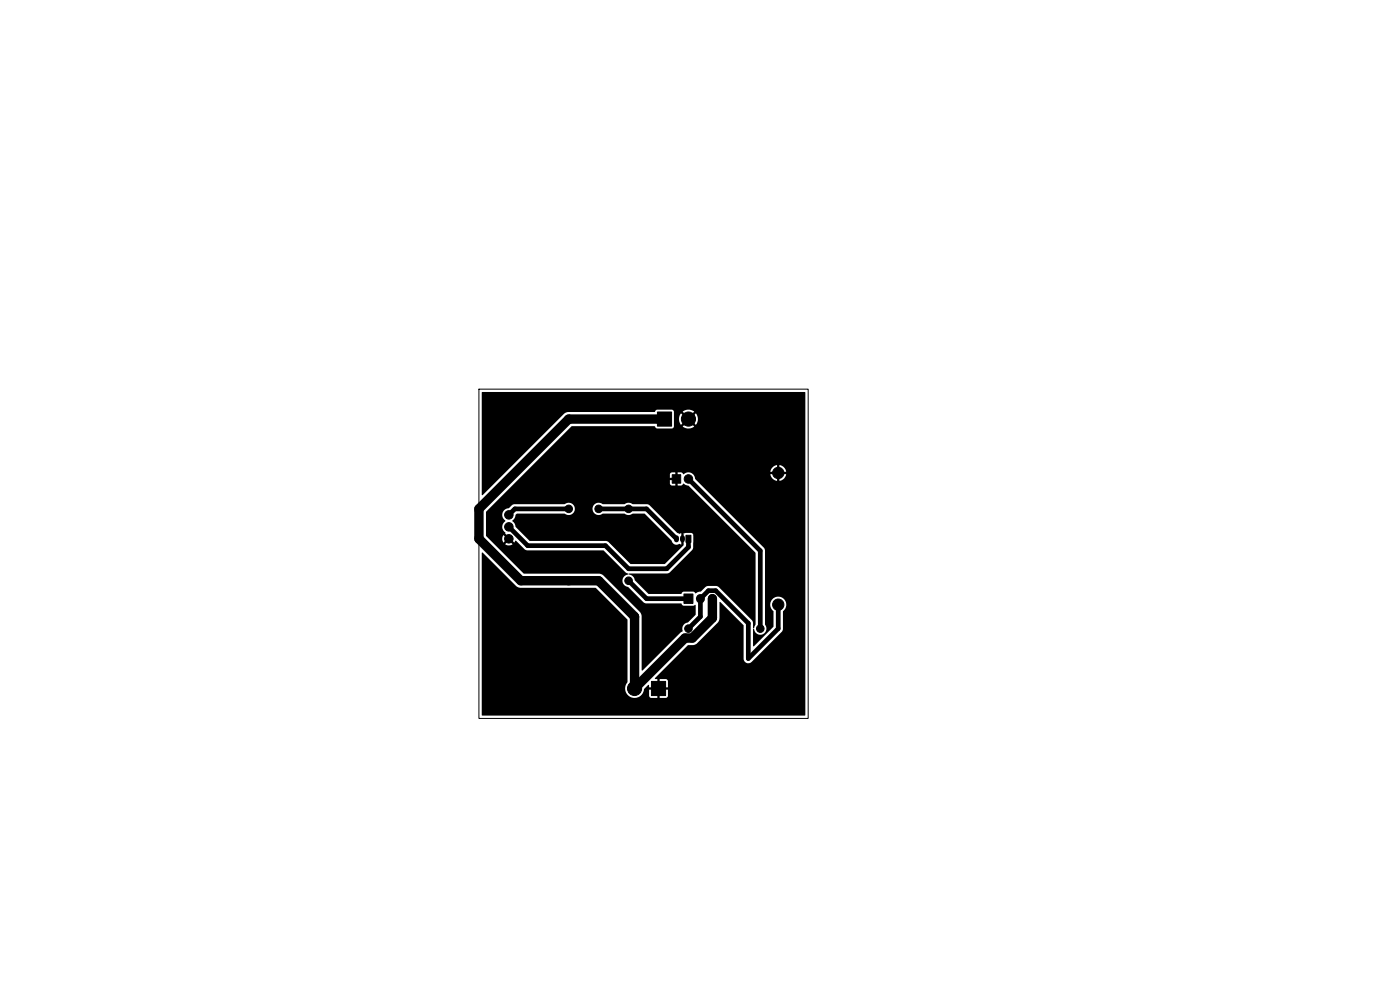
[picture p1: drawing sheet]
<svg xmlns="http://www.w3.org/2000/svg" width="297mm" height="210mm" viewBox="0 0 297 210" stroke-linecap="round" stroke-linejoin="round" font-family="sans-serif">
<path d="M101.6 82.6h69.8v69.8h-69.8z" fill="none" stroke="#000" stroke-width=".21"/>
<g fill="#000" stroke="#000" stroke-width=".21">
<path d="M139.5 87.4h3v3h-3zM142.6 100.7h1.8v1.8h-1.8zM145.5 113.5h1.1v1.6h-1.1zM145.1 126h1.9v2h-1.9zM138.2 144.5h3v3.1h-3z"/>
<circle cx="146" cy="88.9" r="1.5"/>
<circle cx="107.9" cy="114.3" r=".9"/>
<circle cx="107.9" cy="111.8" r=".9"/>
<circle cx="107.9" cy="109.2" r=".9"/>
<circle cx="120.6" cy="107.9" r=".8"/>
<circle cx="127" cy="107.9" r=".8"/>
<circle cx="133.3" cy="107.9" r=".8"/>
<circle cx="146" cy="101.6" r=".9"/>
<circle cx="165.1" cy="100.3" r="1.2"/>
<circle cx="120.6" cy="123.2" r=".8"/>
<circle cx="127" cy="123.2" r=".8"/>
<circle cx="133.3" cy="123.2" r=".8"/>
<circle cx="146" cy="133.3" r=".8"/>
<circle cx="161.3" cy="133.3" r=".8"/>
<circle cx="165.1" cy="128.3" r="1.2"/>
<circle cx="134.6" cy="146" r="1.5"/>
</g>
<path d="M143.5 114.1v.4M144.8 114.1v.4" fill="none" stroke="#000" stroke-width="1.1"/>
<path d="M148.6 127h.1M151.1 127h.1" fill="none" stroke="#000" stroke-width="1.9"/>
<path d="M107.9 111.8l4 4h16.6l4.8 4.9h8.2l4.5-4.6v-1.8M120.6 108h-11.4l-1.3 1.2M127 108h10.2l6.3 6.3M146 101.6l15.3 15.2v16.6M133.3 123.2l3.9 3.8h8.8M165.1 128.3v5.1l-6.4 6.3v-7.5l-6.9-6.9h-1.5l-1.7 1.7v3.8l-2.6 2.6" fill="none" stroke="#000" stroke-width="1"/>
<path d="M141 88.9h-20.4l-19 19.1v6.3l8.9 8.9h16.5l7.6 7.6v15.3l10.7-10.7h1.6l4.2-4.3v-4.1" fill="none" stroke="#000" stroke-width="2"/>
<path d="M102.2 83.2h68.6v68.6h-68.5l-.1-34.5 .2-.1 7 7 .7 .4 16.3 .1 6.7 6.8v13.2a2.02 2.02 0 0 0 .8 3.2 2.02 2.02 0 0 0 2.7-1.8l.9-.8 .2 .1v.4h1.3v.5h-1.3v1.4l.4 .3 1.4 .1v-1.3h.4v1.3h1.3l.4-.2 .1-.3v-1.3h-1.3v-.5h1.3l-.1-1.5-.3-.2h-1.4v1.2h-.4v-1.2l-.5-.1-.1-.2 7-6.9 1.2-.1 .7-.3 4.5-4.5 .3-.7 .1-3.6 5 5v7l.4 .7 .5 .3 .8-.2 6.5-6.6 .2-.4v-3.9a1.72 1.72 0 0 0 .2-2.5 1.72 1.72 0 0 0-2.6 .1 1.72 1.72 0 0 0 .4 2.5v3.3l-4.2 4.1-.1-.1v-3.5l.2-.1a1.33 1.33 0 0 0 1.8 1.2 1.33 1.33 0 0 0 .5-2.1v-15.7l-.1-.4-14.7-14.8-.5-1h16.4a1.69 1.69 0 0 0 1.5 1.4v-1.1h.4v1.1h.2a1.7 1.7 0 0 0 1.3-1.4h-1.2v-.5h1.2a1.69 1.69 0 0 0-1.5-1.5v1.2h-.4v-1.2l-.2 .1a1.7 1.7 0 0 0-1.3 1.4h1.2v.5h-17.6a1.55 1.55 0 0 0-2 0l-.5-.4h-.7v1h-.5v-1l-1 .1-.2 1.1h1v.4h-1l.2 1.1 1 .1v-1h.5v1h.7l.5-.4 1.1 .4 14.2 14.3v15.2l-.3 .8-.2-.1v-1.1l-.3-.5-7.1-7.1-.5-.2h-1.9l-1.3 1.2-.9 .2a.33 .33 0 0 1-.6-.1l-2.2-.1-.5 .5h-6.9l-3-3a1.53 1.53 0 0 0-1.2-1.2l.1-.1 8.3-.1 5-4.9 .3-.5v-2.7l-.3-.4h-1.8v.9h-.5v-.9l-.4 .1-.4-.2-6-5.9-.4-.2h-3.1l-.2-.1a1.39 1.39 0 0 0-1.5 .1h-4.7a1.31 1.31 0 0 0-1.8 .2 1.31 1.31 0 0 0 .1 1.8 1.31 1.31 0 0 0 1.8 .1h4.6l.2 .1a1.39 1.39 0 0 0 1.5-.1h2.6l5.7 5.7a1.12 1.12 0 0 0 1.7 .7l.3 .1v-.9h.5v1.1l-4 3.9h-7.2l-5-4.8-16.4-.1-3-3a1.5 1.5 0 0 0-.7-1.2v-.1a1.55 1.55 0 0 0 .7-1.2l.3-.2h10.1a1.32 1.32 0 0 0 1.8-.1 1.32 1.32 0 0 0 0-1.9 1.32 1.32 0 0 0-1.8-.1h-10.7l-.5 .2-.7 .7a1.46 1.46 0 0 0-1.3 1.1 1.46 1.46 0 0 0 .6 1.6 1.53 1.53 0 0 0 0 2.6l.6 .7-.3 .4-.7-.7a1.38 1.38 0 0 0 0 1.6l.7-.7 .3 .4-.6 .7a1.4 1.4 0 0 0 1.5 0l-.6-.7 .3-.4 .7 .7 .4-.4 1.8 1.8 .5 .3h16.2l4.7 4.6 .6 .4a1.36 1.36 0 0 0-1.3 1.3 1.36 1.36 0 0 0 1.3 1.4l3.6 3.5h7.6l.5 .5h2.1l.5-.2v2.1l-1.7 1.7a1.3 1.3 0 0 0-1.1 1.7l-8.6 8.4-.1-11.5-.1-.6-.4-.4-7.5-7.5-.6-.4-16.4-.1-8-8v-5.1l18.2-18.2h17.6l.5 .5h3.1l.5-.4v-1.6h1l.1 .6 .4 .6 .9-.9 .3 .4-.9 .9 .2 .1a1.99 1.99 0 0 0 2.3-.1l-.9-.9 .3-.4 .9 .9a1.98 1.98 0 0 0 0-2.4l-.9 .9-.3-.4 .9-.9a1.98 1.98 0 0 0-2.5 0l.9 .9-.3 .4-.9-.9-.4 .6-.1 .6h-1v-1.6l-.5-.4h-3.1l-.5 .5h-18.2l-.7 .1-17.7 17.5z" fill="#000"/>
</svg>
